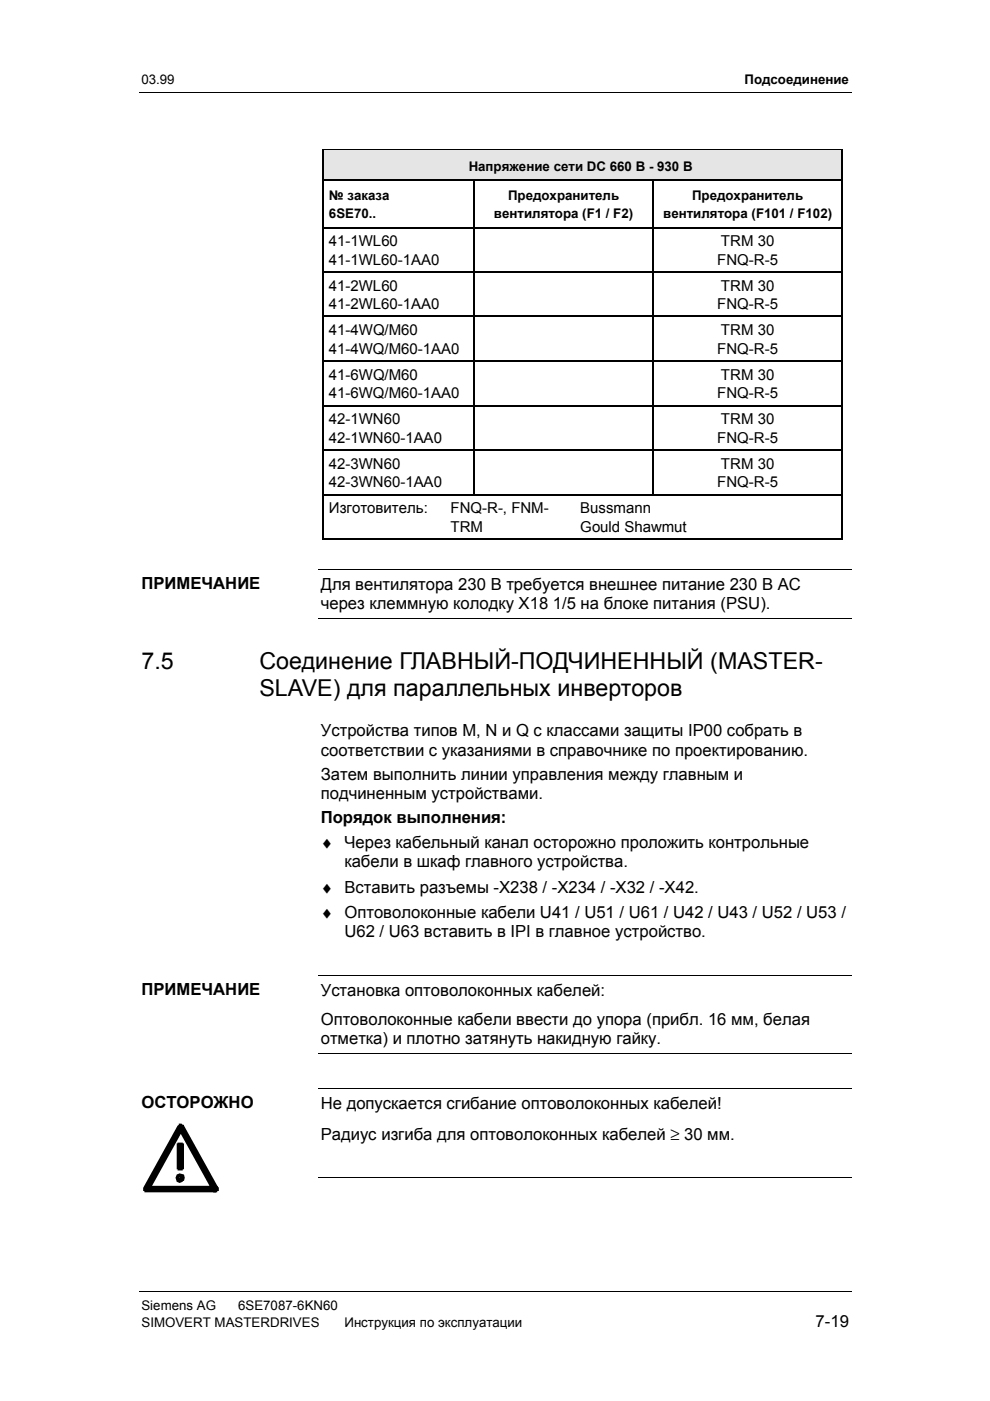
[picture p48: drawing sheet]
<svg xmlns="http://www.w3.org/2000/svg" width="210mm" height="297mm" viewBox="0 0 210 297" stroke-linecap="round" stroke-linejoin="round" font-family="sans-serif">
<defs><g id="words">
<g font-size="4.9">
<text x="30" y="141.9">7.5</text>
<text x="55" y="141.9">Соединение ГЛАВНЫЙ-ПОДЧИНЕННЫЙ (MASTER-</text>
<text x="55" y="147.5">SLAVE) для параллельных инверторов</text>
</g>
<g font-size="3.5">
<text x="30" y="124.9">ПРИМЕЧАНИЕ</text>
<text x="68" y="125.1">Для вентилятора 230 В требуется внешнее питание 230 В AC</text>
<text x="68" y="129.1">через клеммную колодку X18 1/5 на блоке питания (PSU).</text>
<text x="68" y="156.1">Устройства типов M, N и Q с классами защиты IP00 собрать в</text>
<text x="68" y="160.2">соответствии с указаниями в справочнике по проектированию.</text>
<text x="68" y="165.3">Затем выполнить линии управления между главным и</text>
<text x="68" y="169.4">подчиненным устройствами.</text>
<text x="68" y="174.5">Порядок выполнения:</text>
<text x="68" y="179.8">♦ Через кабельный канал осторожно проложить контрольные</text>
<text x="73" y="183.9">кабели в шкаф главного устройства.</text>
<text x="68" y="189.2">♦ Вставить разъемы -X238 / -X234 / -X32 / -X42.</text>
<text x="68" y="194.6">♦ Оптоволоконные кабели U41 / U51 / U61 / U42 / U43 / U52 / U53 /</text>
<text x="73" y="198.6">U62 / U63 вставить в IPI в главное устройство.</text>
<text x="30" y="211">ПРИМЕЧАНИЕ</text>
<text x="68" y="211.2">Установка оптоволоконных кабелей:</text>
<text x="68" y="221.4">отметка) и плотно затянуть накидную гайку.</text>
<text x="68" y="217.3">Оптоволоконные кабели ввести до упора (прибл. 16 мм, белая</text>
<text x="30" y="235">ОСТОРОЖНО</text>
<text x="68" y="235.2">Не допускается сгибание оптоволоконных кабелей!</text>
<text x="68" y="241.6">Радиус изгиба для оптоволоконных кабелей ≥ 30 мм.</text>
<text x="172.9" y="281.3">7-19</text>
</g>
<g font-size="3.2">
<text x="69.7" y="52.2">41-1WL60</text>
<text x="152.9" y="52.2">TRM 30</text>
<text x="69.7" y="56.1">41-1WL60-1AA0</text>
<text x="152.1" y="56.1">FNQ-R-5</text>
<text x="69.7" y="61.6">41-2WL60</text>
<text x="69.7" y="65.5">41-2WL60-1AA0</text>
<text x="152.1" y="65.5">FNQ-R-5</text>
<text x="152.9" y="61.6">TRM 30</text>
<text x="69.7" y="71.1">41-4WQ/M60</text>
<text x="152.9" y="71.1">TRM 30</text>
<text x="69.7" y="75">41-4WQ/M60-1AA0</text>
<text x="152.1" y="75">FNQ-R-5</text>
<text x="69.7" y="80.5">41-6WQ/M60</text>
<text x="152.9" y="80.5">TRM 30</text>
<text x="69.7" y="84.4">41-6WQ/M60-1AA0</text>
<text x="69.7" y="90">42-1WN60</text>
<text x="152.1" y="84.4">FNQ-R-5</text>
<text x="152.9" y="90">TRM 30</text>
<text x="69.7" y="93.8">42-1WN60-1AA0</text>
<text x="152.1" y="93.8">FNQ-R-5</text>
<text x="69.7" y="99.4">42-3WN60</text>
<text x="152.9" y="99.4">TRM 30</text>
<text x="69.7" y="103.3">42-3WN60-1AA0</text>
<text x="152.1" y="103.3">FNQ-R-5</text>
<text x="69.7" y="108.8">Изготовитель:</text>
<text x="95.5" y="112.7">TRM</text>
<text x="95.5" y="108.8">FNQ-R-, FNM-</text>
<text x="123" y="112.7">Gould Shawmut</text>
<text x="123" y="108.8">Bussmann</text>
</g>
<g font-size="2.8">
<text x="30" y="17.8">03.99</text>
<text x="157.8" y="17.8">Подсоединение</text>
<text x="99.4" y="36.2">Напряжение сети DC 660 В - 930 В</text>
<text x="69.7" y="42.4">№ заказа</text>
<text x="69.7" y="46.3">6SE70..</text>
<text x="104.7" y="46.3">вентилятора (F1 / F2)</text>
<text x="107.7" y="42.4">Предохранитель</text>
<text x="140.6" y="46.3">вентилятора (F101 / F102)</text>
<text x="146.7" y="42.4">Предохранитель</text>
<text x="30" y="277.8">Siemens AG</text>
<text x="30" y="281.3">SIMOVERT MASTERDRIVES</text>
<text x="50.5" y="277.8">6SE7087-6KN60</text>
<text x="73" y="281.3">Инструкция по эксплуатации</text>
</g>
</g></defs>
<path d="M29.5 19.7h151M29.5 273.8h151" fill="none" stroke="#000" stroke-width=".21"/>
<path d="M68.6 32h109.8v6h-109.8z" fill="#e5e5e5"/>
<g fill="#000">
<path d="M68.4 31.7h.2v.3h-.2zM68.4 38h.2v.2h-.2zM100.4 38h.2v.2h-.2zM138.4 38h.3v.2h-.3zM178.4 31.7h.3v.3h-.3zM178.4 38h.3v.2h-.3zM68.4 48.1h.2v.3h-.2zM68.4 57.5h.2v.3h-.2zM100.4 48.1h.2v.3h-.2zM100.4 57.5h.2v.3h-.2zM138.4 48.1h.3v.3h-.3zM138.4 57.5h.3v.3h-.3z"/>
<path d="M178.4 48.1h.3v.3h-.3zM178.4 57.5h.3v.3h-.3zM68.4 67h.2v.2h-.2zM68.4 76.4h.2v.3h-.2zM100.4 67h.2v.2h-.2zM100.4 76.4h.2v.3h-.2zM138.4 67h.3v.2h-.3zM138.4 76.4h.3v.3h-.3zM178.4 67h.3v.2h-.3zM178.4 76.4h.3v.3h-.3zM68.4 85.9h.2v.2h-.2zM68.4 95.3h.2v.3h-.2z"/>
<path d="M100.4 85.9h.2v.2h-.2zM100.4 95.3h.2v.3h-.2zM138.4 85.9h.3v.2h-.3zM138.4 95.3h.3v.3h-.3zM178.4 85.9h.3v.2h-.3zM178.4 95.3h.3v.3h-.3zM68.4 104.7h.2v.3h-.2zM178.4 104.7h.3v.3h-.3zM178.4 114.2h.3v.2h-.3z"/>
</g>
<g fill="none" stroke="#000" stroke-width=".25">
<path d="M68.4 31.8h110M68.5 32v6M68.5 38.2v9.9M68.6 38.1h31.8M100.5 38.2v9.9M100.6 38.1h37.8M138.5 38.2v9.9M138.7 38.1h39.7M178.5 32v6M178.5 38.2v9.9M68.5 48.4v9.2M68.5 57.8v9.2"/>
<path d="M68.6 48.2h31.8M68.6 57.7h31.8M100.5 48.4v9.2M100.5 57.8v9.2M100.6 48.2h37.8M100.6 57.7h37.8M138.5 48.4v9.2M138.5 57.8v9.2M138.7 48.2h39.7M138.7 57.7h39.7M178.5 48.4v9.2M178.5 57.8v9.2"/>
<path d="M68.5 67.2v9.2M68.5 76.7v9.2M68.6 67.1h31.8M68.6 76.5h31.8M100.5 67.2v9.2M100.5 76.7v9.2M100.6 67.1h37.8M100.6 76.5h37.8M138.5 67.2v9.2M138.5 76.7v9.2M138.7 67.1h39.7M138.7 76.5h39.7"/>
<path d="M178.5 67.2v9.2M178.5 76.7v9.2M68.5 86.1v9.2M68.5 95.6v9.1M68.6 86h31.8M68.6 95.4h31.8M100.5 86.1v9.2M100.5 95.6v9.1M100.6 86h37.8M100.6 95.4h37.8M138.5 86.1v9.2M138.5 95.6v9.1"/>
<path d="M138.7 86h39.7M138.7 95.4h39.7M178.5 86.1v9.2M178.5 95.6v9.1M68.4 114.3h110M68.5 105v9.4M68.6 104.9h109.8M178.5 105v9.4"/>
</g>
<path d="M68.6 32h109.8" fill="none" stroke="#e5e5e5" stroke-width=".21"/>
<path d="M67.5 120.7h113M67.5 131.1h113M67.5 206.8h113M67.5 223.4h113M67.5 230.8h113M67.5 249.7h113" fill="none" stroke="#000" stroke-width=".21"/>
<path d="M38.1 242.9h.2v4.6h-.2z" fill="#fff"/>
<path d="M37.5 249l.6-.2 .9 .2 .2 .7-.2 .7h-.2v.1l-.7 .3-.6-.3-.3-.8h1.3l-.4-.3-.2 .3v-.3h.2l-.2 .3 .2 .4 .4-.4h-1.3zM37.5 242.4h.2v-.1h.4v1.2l.7-.6v4.6l-.7-.7h.2l-.6 .7v-4.6l.6 .6h-.2v-1.2h.7v.1h.2v5.5h-.2v.3h-1.1v-.3h-.2zM37.9 238.2h.6l.3 .3h.2l7.3 13.3v.7h-.2l-.3 .3h-.6v-.3l-.3-.2-7.2-13.1h1.3l-7.3 13.1-.6-.9h15v.3h.2v.8h-.2v.3h-15.5v-.3h-.2v-.7l7.3-13.1 .2-.2z" fill="#000"/>
<circle cx="38.3" cy="249.9" r=".47" fill="#000"/>
<use href="#words"/>
</svg>
